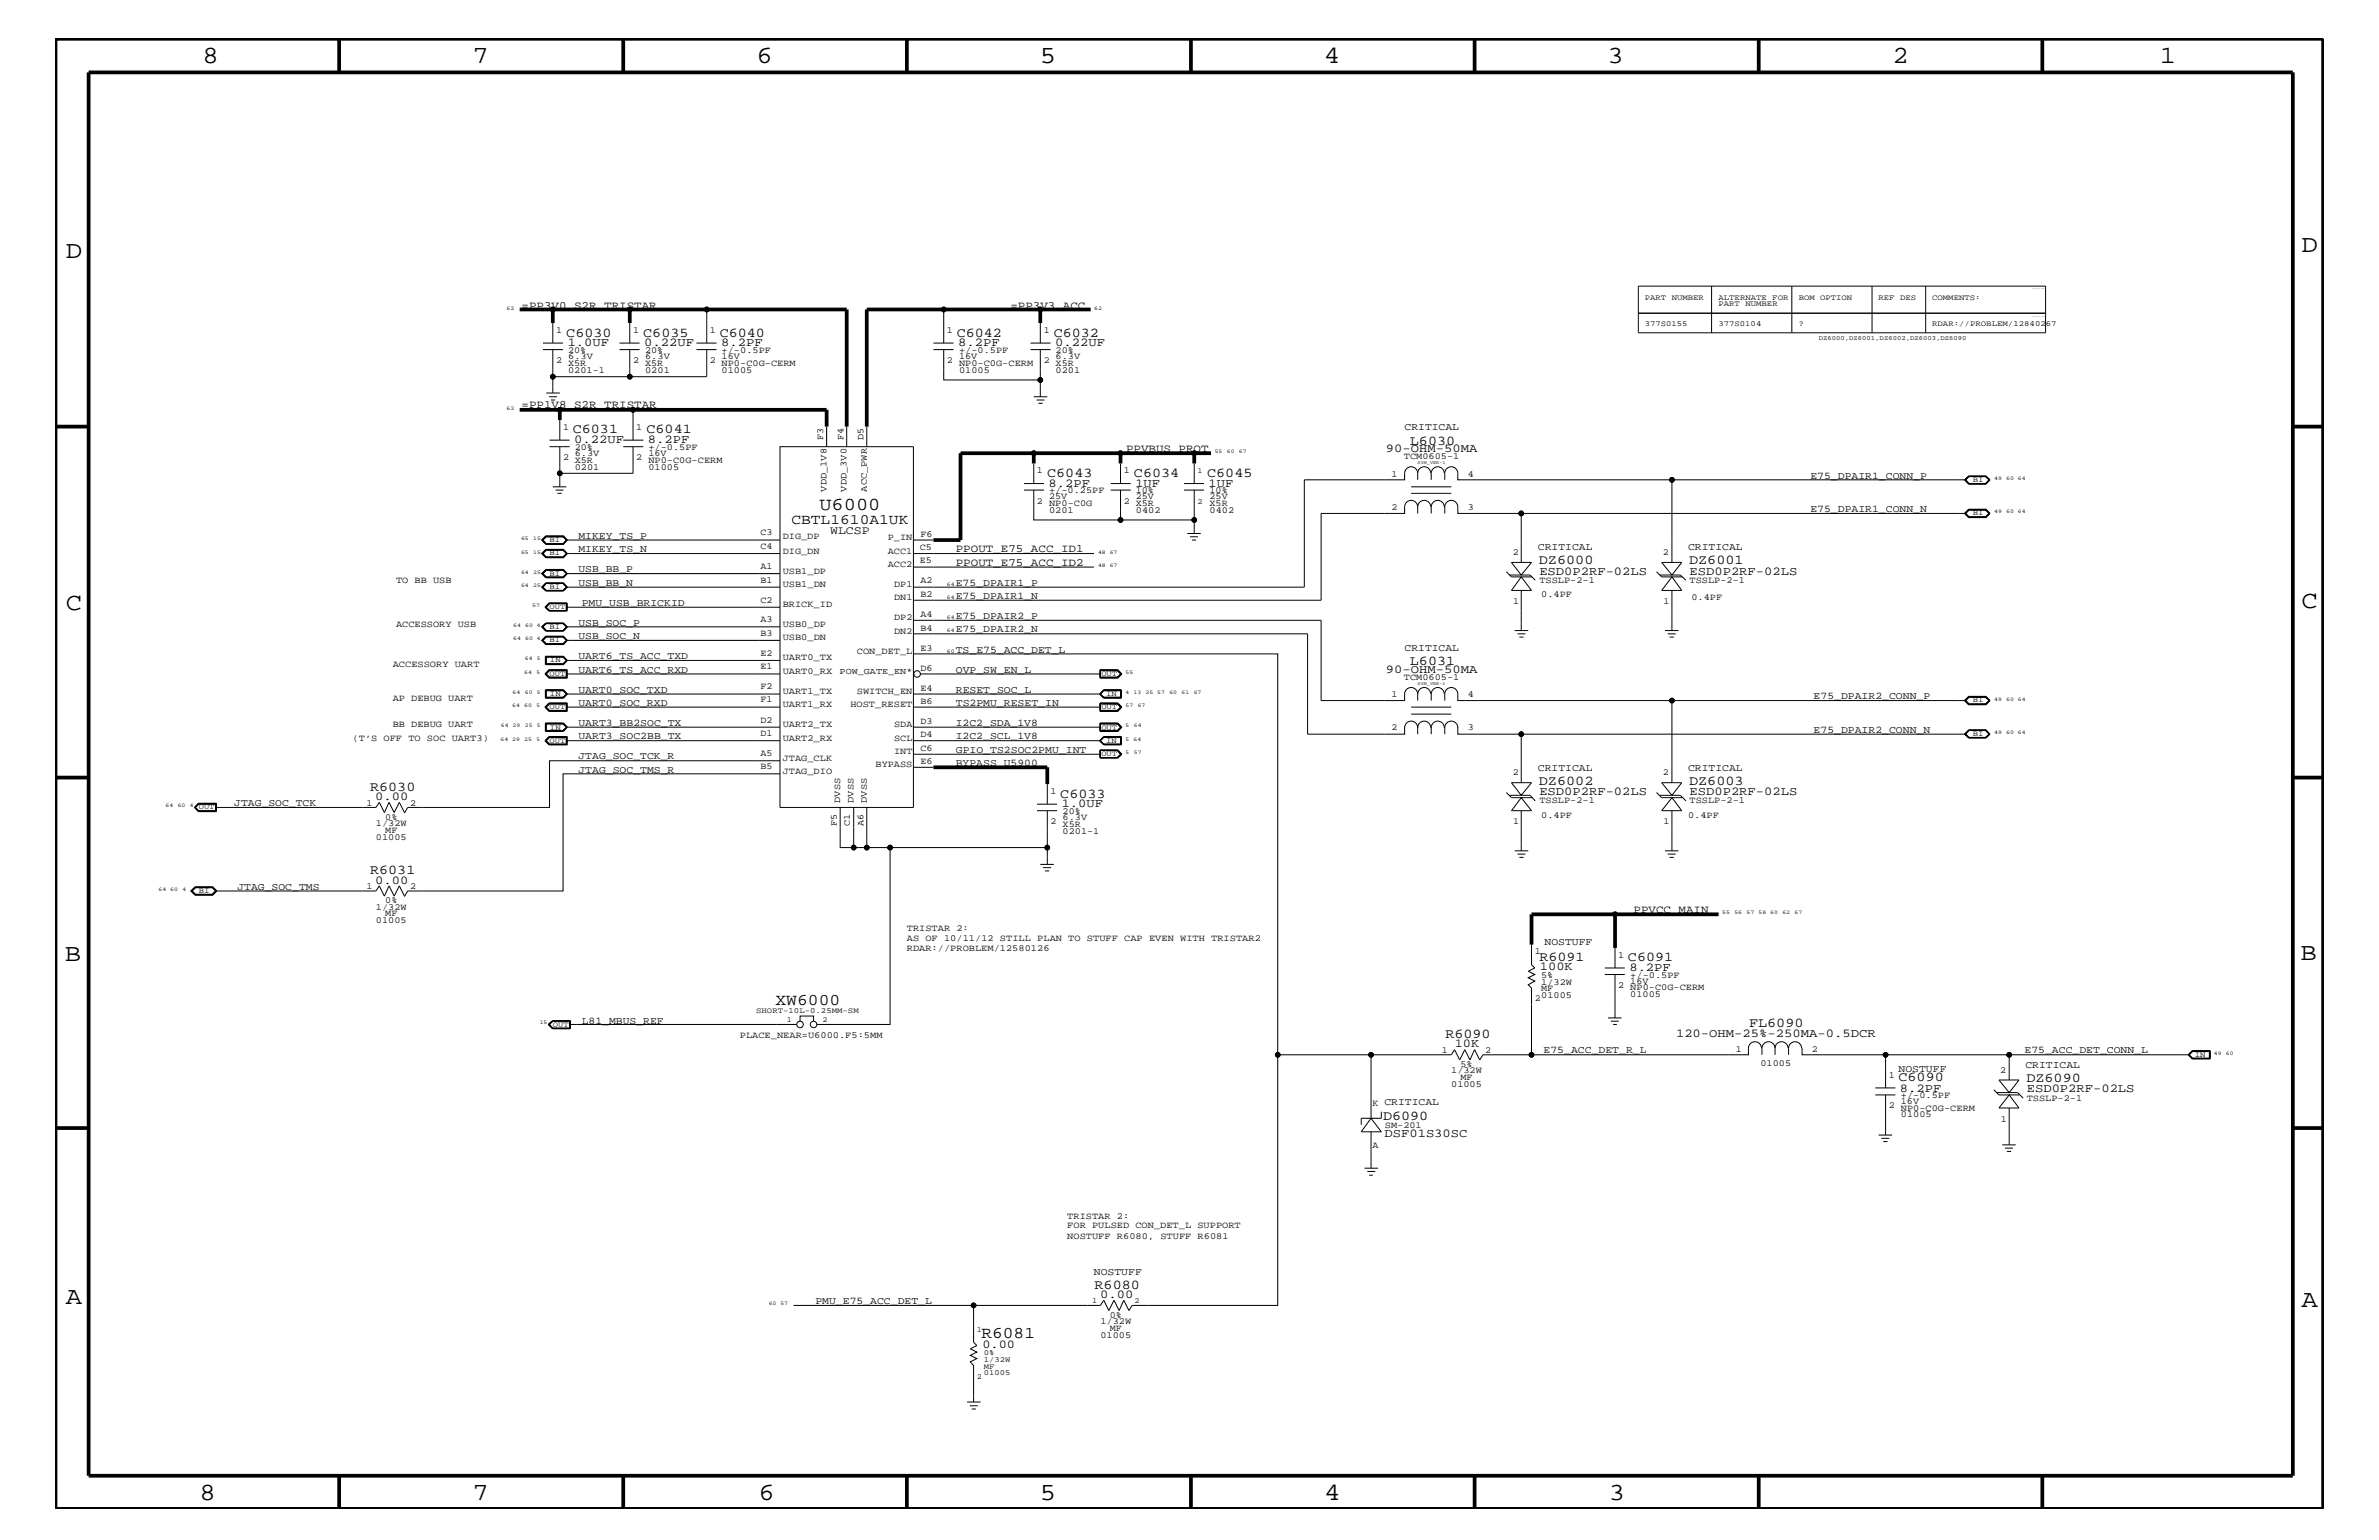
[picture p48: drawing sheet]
<svg xmlns="http://www.w3.org/2000/svg" width="432mm" height="279mm" viewBox="0 0 432 279" stroke-linecap="round" stroke-linejoin="round" font-family="sans-serif">
<defs><g id="words">
<g font-size="4.5">
<text x="36.7" y="11.5">8</text>
<text x="85.8" y="11.5">7</text>
<text x="137.3" y="11.5">6</text>
<text x="188.7" y="11.5">5</text>
<text x="240.3" y="11.5">4</text>
<text x="291.8" y="11.5">3</text>
<text x="343.5" y="11.5">2</text>
<text x="392" y="11.5">1</text>
<text x="11.9" y="46.8">D</text>
<text x="417.7" y="45.7">D</text>
<text x="11.9" y="110.6">C</text>
<text x="417.7" y="110.4">C</text>
<text x="11.8" y="174.3">B</text>
<text x="417.6" y="174.2">B</text>
<text x="11.9" y="236.7">A</text>
<text x="417.7" y="237.1">A</text>
<text x="36.2" y="272.1">8</text>
<text x="85.8" y="272.1">7</text>
<text x="137.7" y="272.1">6</text>
<text x="188.7" y="272.1">5</text>
<text x="240.4" y="272.1">4</text>
<text x="292" y="272.1">3</text>
</g>
<text font-size="3.3" x="148.7" y="92.6">U6000</text>
<g font-size="3">
<text x="140.8" y="182.4">XW6000</text>
<text x="178.1" y="242.8">R6081</text>
</g>
<text font-size="2.6" x="143.6" y="95">CBTL1610A1UK</text>
<g font-size="2.5">
<text x="102.8" y="61.1">C6030</text>
<text x="116.8" y="61.1">C6035</text>
<text x="130.6" y="61.1">C6040</text>
<text x="173.7" y="61.1">C6042</text>
<text x="191.3" y="61.1">C6032</text>
<text x="104" y="78.6">C6031</text>
<text x="117.3" y="78.6">C6041</text>
<text x="255.9" y="80.7">L6030</text>
<text x="190.1" y="86.5">C6043</text>
<text x="205.8" y="86.5">C6034</text>
<text x="219.1" y="86.5">C6045</text>
<text x="279.3" y="102.4">DZ6000</text>
<text x="306.6" y="102.4">DZ6001</text>
<text x="255.9" y="120.7">L6031</text>
<text x="67.2" y="143.5">R6030</text>
<text x="279.3" y="142.4">DZ6002</text>
<text x="306.6" y="142.4">DZ6003</text>
<text x="192.4" y="144.7">C6033</text>
<text x="67.2" y="158.6">R6031</text>
<text x="279.4" y="174.3">R6091</text>
<text x="295.5" y="174.4">C6091</text>
<text x="262.3" y="188.3">R6090</text>
<text x="317.5" y="186.4">FL6090</text>
<text x="344.6" y="196.2">C6090</text>
<text x="367.8" y="196.4">DZ6090</text>
<text x="251" y="203.2">D6090</text>
<text x="198.7" y="233.8">R6080</text>
</g>
<g font-size="2.2">
<text x="103" y="62.9">1.0UF</text>
<text x="116.9" y="62.9">0.22UF</text>
<text x="130.9" y="62.9">8.2PF</text>
<text x="173.9" y="62.9">8.2PF</text>
<text x="191.5" y="62.9">0.22UF</text>
<text x="104.2" y="80.5">0.22UF</text>
<text x="117.6" y="80.5">8.2PF</text>
<text x="251.5" y="82">90-OHM-50MA</text>
<text x="190.3" y="88.3">8.2PF</text>
<text x="206.1" y="88.3">1UF</text>
<text x="219.4" y="88.3">1UF</text>
<text x="279.4" y="104.3">ESD0P2RF-02LS</text>
<text x="306.7" y="104.3">ESD0P2RF-02LS</text>
<text x="251.5" y="122">90-OHM-50MA</text>
<text x="68.1" y="145.1">0.00</text>
<text x="192.7" y="146.5">1.0UF</text>
<text x="279.4" y="144.2">ESD0P2RF-02LS</text>
<text x="306.7" y="144.2">ESD0P2RF-02LS</text>
<text x="68.1" y="160.3">0.00</text>
<text x="279.5" y="176.1">100K</text>
<text x="295.7" y="176.2">8.2PF</text>
<text x="264" y="190">10K</text>
<text x="304.2" y="188.1">120-OHM-25%-250MA-0.5DCR</text>
<text x="344.8" y="198.1">8.2PF</text>
<text x="367.9" y="198.1">ESD0P2RF-02LS</text>
<text x="251.3" y="206.4">DSF01S30SC</text>
<text x="199.7" y="235.5">0.00</text>
<text x="178.3" y="244.5">0.00</text>
</g>
<text font-size="2.1" x="150.7" y="96.8">WLCSP</text>
<g font-size="2">
<text x="94.7" y="56">=PP3V0_S2R_TRISTAR</text>
<text x="183.4" y="56">=PP3V3_ACC</text>
<text x="94.7" y="74.1">=PP1V8_S2R_TRISTAR</text>
<text x="204.4" y="82">PPVBUS_PROT</text>
<text x="173.5" y="100.2">PPOUT_E75_ACC_ID1</text>
<text x="173.5" y="102.6">PPOUT_E75_ACC_ID2</text>
<text x="296.5" y="165.6">PPVCC_MAIN</text>
</g>
<g font-size="1.9">
<text x="254.9" y="78">CRITICAL</text>
<text x="328.6" y="86.9">E75_DPAIR1_CONN_P</text>
<text x="328.6" y="92.9">E75_DPAIR1_CONN_N</text>
<text x="105" y="100.2">MIKEY_TS_N</text>
<text x="105" y="97.7">MIKEY_TS_P</text>
<text x="279.1" y="99.9">CRITICAL</text>
<text x="306.4" y="99.9">CRITICAL</text>
<text x="105" y="106.3">USB_BB_N</text>
<text x="105" y="103.8">USB_BB_P</text>
<text x="173.5" y="106.3">E75_DPAIR1_P</text>
<text x="105" y="113.6">USB_SOC_P</text>
<text x="105.6" y="109.9">PMU_USB_BRICKID</text>
<text x="173.5" y="112.3">E75_DPAIR2_P</text>
<text x="173.5" y="108.7">E75_DPAIR1_N</text>
<text x="105" y="115.9">USB_SOC_N</text>
<text x="105" y="119.6">UART6_TS_ACC_TXD</text>
<text x="173.5" y="118.4">TS_E75_ACC_DET_L</text>
<text x="173.5" y="114.8">E75_DPAIR2_N</text>
<text x="254.9" y="118.1">CRITICAL</text>
<text x="105" y="122">UART6_TS_ACC_RXD</text>
<text x="105" y="125.7">UART0_SOC_TXD</text>
<text x="173.5" y="122">OVP_SW_EN_L</text>
<text x="173.5" y="125.7">RESET_SOC_L</text>
<text x="105" y="128">UART0_SOC_RXD</text>
<text x="105" y="131.7">UART3_BB2SOC_TX</text>
<text x="173.5" y="131.7">I2C2_SDA_1V8</text>
<text x="173.5" y="128">TS2PMU_RESET_IN</text>
<text x="329.2" y="126.9">E75_DPAIR2_CONN_P</text>
<text x="105" y="134.1">UART3_SOC2BB_TX</text>
<text x="105" y="137.8">JTAG_SOC_TCK_R</text>
<text x="173.5" y="134.1">I2C2_SCL_1V8</text>
<text x="173.5" y="136.6">GPIO_TS2SOC2PMU_INT</text>
<text x="329.2" y="133">E75_DPAIR2_CONN_N</text>
<text x="105" y="140.2">JTAG_SOC_TMS_R</text>
<text x="173.5" y="139">BYPASS_U5900</text>
<text x="279.1" y="139.8">CRITICAL</text>
<text x="306.4" y="139.8">CRITICAL</text>
<text x="42.5" y="146.2">JTAG_SOC_TCK</text>
<text x="43.1" y="161.4">JTAG_SOC_TMS</text>
<text x="280.3" y="171.4">NOSTUFF</text>
<text x="105.6" y="185.7">L81_MBUS_REF</text>
<text x="280.2" y="191.1">E75_ACC_DET_R_L</text>
<text x="367.5" y="191.1">E75_ACC_DET_CONN_L</text>
<text x="344.6" y="194.4">NOSTUFF</text>
<text x="367.6" y="193.7">CRITICAL</text>
<text x="198.5" y="231.3">NOSTUFF</text>
<text x="148" y="236.6">PMU_E75_ACC_DET_L</text>
</g>
<g font-size="1.7">
<text x="100.9" y="60.4">1</text>
<text x="100.9" y="65.9">2</text>
<text x="103.1" y="65.1">6.3V</text>
<text x="103.1" y="64">20%</text>
<text x="114.9" y="60.4">1</text>
<text x="114.9" y="65.9">2</text>
<text x="117.1" y="65.1">6.3V</text>
<text x="117.1" y="64">20%</text>
<text x="128.9" y="60.4">1</text>
<text x="128.9" y="65.9">2</text>
<text x="131" y="64">+/-0.5PF</text>
<text x="131" y="65.1">16V</text>
<text x="171.9" y="60.4">1</text>
<text x="171.9" y="65.9">2</text>
<text x="174.1" y="65.1">16V</text>
<text x="174.1" y="64">+/-0.5PF</text>
<text x="189.5" y="60.4">1</text>
<text x="189.5" y="65.9">2</text>
<text x="191.6" y="64">20%</text>
<text x="191.6" y="65.1">6.3V</text>
<text x="103.1" y="67.6">0201-1</text>
<text x="103.1" y="66.4">X5R</text>
<text x="117.1" y="67.6">0201</text>
<text x="117.1" y="66.4">X5R</text>
<text x="131" y="67.6">01005</text>
<text x="131" y="66.4">NP0-C0G-CERM</text>
<text x="174.1" y="67.6">01005</text>
<text x="174.1" y="66.4">NP0-C0G-CERM</text>
<text x="191.6" y="66.4">X5R</text>
<text x="191.6" y="67.6">0201</text>
<text x="102.2" y="78">1</text>
<text x="102.2" y="83.5">2</text>
<text x="104.3" y="83.9">X5R</text>
<text x="104.3" y="82.7">6.3V</text>
<text x="104.3" y="81.6">20%</text>
<text x="115.5" y="78">1</text>
<text x="115.5" y="83.5">2</text>
<text x="117.7" y="83.9">NP0-C0G-CERM</text>
<text x="117.7" y="81.6">+/-0.5PF</text>
<text x="117.7" y="82.7">16V</text>
<text x="149.4" y="79.9" transform="rotate(-90 149.4 79.9)">F3</text>
<text x="153.1" y="79.9" transform="rotate(-90 153.1 79.9)">F4</text>
<text x="156.7" y="79.9" transform="rotate(-90 156.7 79.9)">D5</text>
<text x="254.8" y="83.3">TCM0605-1</text>
<text x="104.3" y="85.2">0201</text>
<text x="117.7" y="85.2">01005</text>
<text x="150" y="89.2" transform="rotate(-90 150 89.2)">VDD_1V8</text>
<text x="153.7" y="89.2" transform="rotate(-90 153.7 89.2)">VDD_3V0</text>
<text x="157.3" y="89.2" transform="rotate(-90 157.3 89.2)">ACC_PWR</text>
<text x="188.2" y="85.9">1</text>
<text x="190.4" y="89.5">+/-0.25PF</text>
<text x="204" y="85.9">1</text>
<text x="206.2" y="89.5">10%</text>
<text x="219.5" y="89.5">10%</text>
<text x="252.6" y="86.5">1</text>
<text x="266.4" y="86.5">4</text>
<text x="188.2" y="91.4">2</text>
<text x="190.4" y="90.6">25V</text>
<text x="190.4" y="91.8">NP0-C0G</text>
<text x="190.4" y="93.1">0201</text>
<text x="204" y="91.4">2</text>
<text x="206.2" y="90.6">25V</text>
<text x="206.2" y="91.8">X5R</text>
<text x="206.2" y="93.1">0402</text>
<text x="219.5" y="90.6">25V</text>
<text x="219.5" y="93.1">0402</text>
<text x="219.5" y="91.8">X5R</text>
<text x="252.6" y="92.6">2</text>
<text x="266.4" y="92.6">3</text>
<text x="138" y="99.6">C4</text>
<text x="138" y="97.1">C3</text>
<text x="142.1" y="97.7">DIG_DP</text>
<text x="142.1" y="100.4">DIG_DN</text>
<text x="161.1" y="98">P_IN</text>
<text x="161.1" y="100.4">ACC1</text>
<text x="167" y="99.9">C5</text>
<text x="167" y="97.4">F6</text>
<text x="274.6" y="100.7">2</text>
<text x="301.8" y="100.7">2</text>
<text x="71.9" y="105.9">TO BB USB</text>
<text x="138" y="105.7">B1</text>
<text x="138" y="103.2">A1</text>
<text x="142.1" y="104.1">USB1_DP</text>
<text x="142.1" y="106.5">USB1_DN</text>
<text x="161.1" y="102.9">ACC2</text>
<text x="162.3" y="106.5">DP1</text>
<text x="167" y="102.2">E5</text>
<text x="167" y="105.9">A2</text>
<text x="279.4" y="105.8">TSSLP-2-1</text>
<text x="306.7" y="105.8">TSSLP-2-1</text>
<text x="71.9" y="113.7">ACCESSORY USB</text>
<text x="138" y="109.3">C2</text>
<text x="138" y="112.9">A3</text>
<text x="142.1" y="113.7">USB0_DP</text>
<text x="142.1" y="110.2">BRICK_ID</text>
<text x="162.3" y="108.9">DN1</text>
<text x="162.3" y="112.6">DP2</text>
<text x="167" y="108.3">B2</text>
<text x="167" y="112">A4</text>
<text x="274.7" y="109.5">1</text>
<text x="279.7" y="108.3">0.4PF</text>
<text x="301.9" y="109.5">1</text>
<text x="307" y="108.9">0.4PF</text>
<text x="138" y="119">E2</text>
<text x="138" y="115.3">B3</text>
<text x="142.1" y="119.8">UART0_TX</text>
<text x="142.1" y="116.2">USB0_DN</text>
<text x="155.5" y="118.6">CON_DET_L</text>
<text x="162.3" y="115">DN2</text>
<text x="167" y="118.1">E3</text>
<text x="167" y="114.4">B4</text>
<text x="71.3" y="121">ACCESSORY UART</text>
<text x="138" y="121.4">E1</text>
<text x="138" y="125.1">F2</text>
<text x="142.1" y="125.9">UART1_TX</text>
<text x="142.1" y="122.3">UART0_RX</text>
<text x="155.5" y="125.9">SWITCH_EN</text>
<text x="167" y="121.7">D6</text>
<text x="167" y="125.3">E4</text>
<text x="254.8" y="123.4">TCM0605-1</text>
<text x="71.3" y="127.1">AP DEBUG UART</text>
<text x="71.3" y="131.9">BB DEBUG UART</text>
<text x="138" y="127.5">F1</text>
<text x="138" y="131.1">D2</text>
<text x="142.1" y="131.9">UART2_TX</text>
<text x="142.1" y="128.3">UART1_RX</text>
<text x="154.3" y="128.3">HOST_RESET</text>
<text x="162.3" y="131.9">SDA</text>
<text x="167" y="127.7">B6</text>
<text x="167" y="131.3">D3</text>
<text x="252.6" y="126.5">1</text>
<text x="266.4" y="126.5">4</text>
<text x="64" y="134.4">(T’S OFF TO SOC UART3)</text>
<text x="138" y="137.2">A5</text>
<text x="138" y="133.5">D1</text>
<text x="142.1" y="134.4">UART2_RX</text>
<text x="162.3" y="136.8">INT</text>
<text x="162.3" y="134.4">SCL</text>
<text x="167" y="136.2">C6</text>
<text x="167" y="133.8">D4</text>
<text x="252.6" y="132.5">2</text>
<text x="266.4" y="132.5">3</text>
<text x="138" y="139.6">B5</text>
<text x="142.1" y="138">JTAG_CLK</text>
<text x="142.1" y="140.4">JTAG_DIO</text>
<text x="158.9" y="139.2">BYPASS</text>
<text x="167" y="138.6">E6</text>
<text x="274.6" y="140.7">2</text>
<text x="301.8" y="140.7">2</text>
<text x="66.5" y="146.2">1</text>
<text x="68.2" y="149.9">1/32W</text>
<text x="69.9" y="148.7">0%</text>
<text x="74.4" y="146.2">2</text>
<text x="151.9" y="149.9" transform="rotate(-90 151.9 149.9)">F5</text>
<text x="152.5" y="145.7" transform="rotate(-90 152.5 145.7)">DVSS</text>
<text x="154.3" y="149.9" transform="rotate(-90 154.3 149.9)">C1</text>
<text x="154.9" y="145.7" transform="rotate(-90 154.9 145.7)">DVSS</text>
<text x="156.7" y="149.9" transform="rotate(-90 156.7 149.9)">A6</text>
<text x="157.3" y="145.7" transform="rotate(-90 157.3 145.7)">DVSS</text>
<text x="190.7" y="144">1</text>
<text x="190.7" y="149.5">2</text>
<text x="192.9" y="147.7">20%</text>
<text x="192.9" y="148.8">6.3V</text>
<text x="274.7" y="149.5">1</text>
<text x="279.4" y="145.7">TSSLP-2-1</text>
<text x="279.7" y="148.4">0.4PF</text>
<text x="301.9" y="149.5">1</text>
<text x="306.4" y="148.4">0.4PF</text>
<text x="306.7" y="145.7">TSSLP-2-1</text>
<text x="68.2" y="152.3">01005</text>
<text x="69.9" y="151.1">MF</text>
<text x="192.9" y="150.1">X5R</text>
<text x="192.9" y="151.2">0201-1</text>
<text x="66.5" y="161.3">1</text>
<text x="74.4" y="161.3">2</text>
<text x="68.2" y="165">1/32W</text>
<text x="68.2" y="167.5">01005</text>
<text x="69.9" y="166.2">MF</text>
<text x="69.9" y="163.9">0%</text>
<text x="164.6" y="168.9">TRISTAR 2:</text>
<text x="164.6" y="170.7">AS OF 10/11/12 STILL PLAN TO STUFF CAP EVEN WITH TRISTAR2</text>
<text x="164.6" y="172.6">RDAR://PROBLEM/12580126</text>
<text x="278.6" y="173.2">1</text>
<text x="293.7" y="173.8">1</text>
<text x="279.7" y="179.9">MF</text>
<text x="279.7" y="177.4">5%</text>
<text x="279.7" y="178.7">1/32W</text>
<text x="293.7" y="179.3">2 NP0-C0G-CERM</text>
<text x="295.9" y="178.5">16V</text>
<text x="295.9" y="177.4">+/-0.5PF</text>
<text x="278.6" y="181.6">2</text>
<text x="279.7" y="181">01005</text>
<text x="295.9" y="181">01005</text>
<text x="134.3" y="188.3">PLACE_NEAR=U6000.F5:5MM</text>
<text x="261.7" y="191">1</text>
<text x="269.6" y="191">2</text>
<text x="315" y="190.8">1</text>
<text x="328.8" y="190.8">2</text>
<text x="263.4" y="194.8">1/32W</text>
<text x="263.4" y="197.2">01005</text>
<text x="265.1" y="193.6">5%</text>
<text x="265.1" y="195.9">MF</text>
<text x="319.5" y="193.3">01005</text>
<text x="342.8" y="195.6">1</text>
<text x="363.1" y="194.7">2</text>
<text x="249.1" y="200.7">K CRITICAL</text>
<text x="342.8" y="201">2</text>
<text x="345" y="199.2">+/-0.5PF</text>
<text x="345" y="201.5">NP0-C0G-CERM</text>
<text x="345" y="202.7">01005</text>
<text x="345" y="200.3">16V</text>
<text x="363.1" y="203.5">1</text>
<text x="367.9" y="199.8">TSSLP-2-1</text>
<text x="249.1" y="208.3">A</text>
<text x="251.4" y="204.6">SM-201</text>
<text x="193.7" y="221.1">TRISTAR 2:</text>
<text x="193.7" y="224.7">NOSTUFF R6080, STUFF R6081</text>
<text x="193.7" y="222.9">FOR PULSED CON_DET_L SUPPORT</text>
<text x="201.4" y="239">0%</text>
<text x="199.7" y="242.7">01005</text>
<text x="199.7" y="240.2">1/32W</text>
<text x="201.4" y="241.4">MF</text>
</g>
<text font-size="1.6" x="152.4" y="122.3">POW_GATE_EN*</text>
<g font-size="1.4">
<text x="298.5" y="54.4">PART NUMBER</text>
<text x="298.5" y="59.2">377S0155</text>
<text x="311.9" y="59.2">377S0104</text>
<text x="311.9" y="55.6">PART NUMBER</text>
<text x="311.9" y="54.4">ALTERNATE FOR</text>
<text x="326.5" y="54.4">BOM OPTION</text>
<text x="326.5" y="59.2">?</text>
<text x="341" y="54.4">REF DES</text>
<text x="350.7" y="54.4">COMMENTS:</text>
<text x="350.7" y="59.2">RDAR://PROBLEM/12840267</text>
<text x="217.3" y="85.9">1</text>
<text x="358.1" y="87.5">BI</text>
<text x="217.3" y="91.4">2</text>
<text x="358.1" y="93.5">BI</text>
<text x="99.7" y="98.4">BI</text>
<text x="99.7" y="100.8">BI</text>
<text x="99.7" y="104.4">BI</text>
<text x="99.7" y="106.9">BI</text>
<text x="99.7" y="110.5">OUT</text>
<text x="99.7" y="114.2">BI</text>
<text x="99.7" y="116.5">BI</text>
<text x="99.7" y="122.6">OUT</text>
<text x="99.8" y="120.2">IN</text>
<text x="199.9" y="122.6">OUT</text>
<text x="99.7" y="128.7">OUT</text>
<text x="99.8" y="126.3">IN</text>
<text x="199.9" y="128.7">OUT</text>
<text x="200.7" y="126.3">IN</text>
<text x="358.1" y="127.5">BI</text>
<text x="99.7" y="134.7">OUT</text>
<text x="99.8" y="132.4">IN</text>
<text x="199.9" y="137.2">OUT</text>
<text x="199.9" y="132.4">OUT</text>
<text x="200.7" y="134.7">IN</text>
<text x="358.1" y="133.5">BI</text>
<text x="36.1" y="146.8">OUT</text>
<text x="36.1" y="162">BI</text>
<text x="137.2" y="183.8">SHORT-10L-0.25MM-SM</text>
<text x="142.8" y="185.4">1</text>
<text x="149.3" y="185.4">2</text>
<text x="100.3" y="186.3">OUT</text>
<text x="398.4" y="191.7">IN</text>
<text x="198.2" y="236.4">1</text>
<text x="205.9" y="236.4">2</text>
<text x="177.3" y="241.7">1</text>
<text x="178.6" y="245.9">0%</text>
<text x="177.3" y="250.1">2</text>
<text x="178.6" y="247.1">1/32W</text>
<text x="178.6" y="249.5">01005</text>
<text x="178.6" y="248.4">MF</text>
</g>
<text font-size="1.2" x="330.1" y="61.7">DZ6000,DZ6001,DZ6002,DZ6003,DZ6090</text>
<g font-size="1">
<text x="91.9" y="56.2">62</text>
<text x="198.6" y="56.2">62</text>
<text x="91.9" y="74.4">62</text>
<text x="220.5" y="82.2">55</text>
<text x="222.7" y="82.2">60</text>
<text x="224.9" y="82.2">67</text>
<text x="361.9" y="87.1">49</text>
<text x="364.2" y="87.1">60 64</text>
<text x="361.9" y="93.2">49</text>
<text x="364.2" y="93.2">60 64</text>
<text x="94.6" y="98">65</text>
<text x="94.6" y="100.4">65</text>
<text x="96.8" y="98">15</text>
<text x="96.8" y="100.4">15</text>
<text x="199.3" y="100.4">48 67</text>
<text x="94.6" y="104.1">64</text>
<text x="94.6" y="106.5">64</text>
<text x="96.8" y="104.1">25</text>
<text x="96.8" y="106.5">25</text>
<text x="171.9" y="106.3">64</text>
<text x="199.3" y="102.9">48 67</text>
<text x="93.1" y="113.7">64</text>
<text x="95.3" y="113.7">60 4</text>
<text x="96.6" y="110.2">57</text>
<text x="171.9" y="112.3">64</text>
<text x="171.9" y="108.7">64</text>
<text x="93.1" y="116.2">64</text>
<text x="95.2" y="119.8">64</text>
<text x="95.3" y="116.2">60 4</text>
<text x="97.5" y="119.8">5</text>
<text x="171.9" y="118.4">60</text>
<text x="171.9" y="114.8">64</text>
<text x="93" y="125.9">64</text>
<text x="95.2" y="122.3">64</text>
<text x="95.2" y="125.9">60</text>
<text x="97.4" y="122.3">5</text>
<text x="97.5" y="125.9">5</text>
<text x="204.3" y="122.3">55</text>
<text x="204.3" y="125.9">4</text>
<text x="205.7" y="125.9">13</text>
<text x="207.9" y="125.9">25 57</text>
<text x="212.3" y="125.9">60</text>
<text x="214.5" y="125.9">61</text>
<text x="216.7" y="125.9">67</text>
<text x="90.9" y="131.9">64 29</text>
<text x="93" y="128.3">64</text>
<text x="95.2" y="128.3">60</text>
<text x="95.2" y="131.9">25</text>
<text x="97.4" y="128.3">5</text>
<text x="97.5" y="131.9">5</text>
<text x="204.3" y="131.9">5</text>
<text x="204.3" y="128.3">57</text>
<text x="205.8" y="131.9">64</text>
<text x="206.5" y="128.3">67</text>
<text x="361.9" y="127.1">49</text>
<text x="364.2" y="127.1">60 64</text>
<text x="90.8" y="134.4">64 29</text>
<text x="95.2" y="134.4">25</text>
<text x="97.4" y="134.4">5</text>
<text x="204.3" y="136.8">5</text>
<text x="204.3" y="134.4">5</text>
<text x="205.7" y="134.4">64</text>
<text x="205.8" y="136.8">57</text>
<text x="361.9" y="133.2">49</text>
<text x="364.2" y="133.2">60 64</text>
<text x="30.1" y="146.5">64</text>
<text x="32.3" y="146.5">60</text>
<text x="34.5" y="146.5">4</text>
<text x="28.8" y="161.7">64 60</text>
<text x="33.1" y="161.7">4</text>
<text x="312.6" y="165.9">55</text>
<text x="314.8" y="165.9">56</text>
<text x="317" y="165.9">57</text>
<text x="319.2" y="165.9">58 60</text>
<text x="323.5" y="165.9">62</text>
<text x="325.7" y="165.9">67</text>
<text x="98" y="185.9">15</text>
<text x="401.8" y="191.4">49</text>
<text x="404" y="191.4">60</text>
<text x="139.5" y="236.8">60 57</text>
</g>
<g font-size=".8">
<text x="257.3" y="84.2">SYM_VER-1</text>
<text x="257.3" y="124.2">SYM_VER-1</text>
</g>
</g></defs>
<g fill="none" stroke="#000" stroke-width=".18">
<path d="M100.3 58.6v3.6M114.3 58.6v3.6M128.3 56.1v6.1M171.3 56.1v6.1M188.8 58.6v3.6M297.4 51.9h73.9v8.5h-73.9zM297.4 56.8h73.9M310.7 51.9v8.5M325.2 51.9v8.5M339.8 51.9v8.5M349.5 51.9v8.5M98.6 62.2h3.6"/>
<path d="M98.6 63.4h3.6M99.2 71.3h2.4M99.7 72h1.4M99.7 79.9h3.7M100 72.6h.8M100.3 63.4v4.9h14M100.3 68.3v3M101.6 76.2v3.7M112.4 62.2h3.7M112.4 63.4h3.7M113.1 79.9h3.7M114.3 63.4v4.9h14v-4.9"/>
<path d="M114.9 74.4v5.5M126.4 63.4h3.7M126.4 62.2h3.7M150 77.4v3.6M153.7 77.4v3.6M157.3 77.4v3.6M169.4 62.2h3.7M169.4 63.4h3.7M171.3 63.4v5.5h17.5v3.1M187 62.2h3.7M187 63.4h3.7M187.6 72h2.5"/>
<path d="M188.1 72.6h1.5M188.5 73.2h.7M188.8 63.4v5.5M99.2 97.4l-.7 .6 .7 .7M99.2 97.4l-.6 .6 .6 .7M99.2 97.4h3l.6 .6h38.8M99.2 97.4h3l.7 .6-.7 .7h-3M99.7 81h3.7M100.3 88.3h2.5M100.8 88.9h1.5M101.2 89.5h.7M101.6 81v7.3"/>
<path d="M102.8 98l-.6 .7h-3M103 98l-.8 .7h-3.1M103 98l-.7 .7h-3.2M103 98l-.8-.7h-3.1l-.7 .7 .7 .7M103 98l-.7-.8h-3.2l-.8 .8 .8 .7M113.1 81h3.7M114.9 81v4.9h-13.3M141.6 81h24.2v65.5h-24.2zM165.8 98h3.6M185.9 87.7h3.6M185.9 88.9h3.6M187.6 88.9v5.4h15.8v-5.4"/>
<path d="M187.6 84.1v3.6M201.6 87.7h3.6M201.6 88.9h3.6M203.4 84.1v3.6M203.4 94.3h13.4M214.9 87.7h3.6M214.9 88.9h3.6M215.5 96.8h2.4M216 97.4h1.4M216.3 98h.8M216.8 84.1v3.6M216.8 88.9v7.9"/>
<path d="M256.1 88.3h7.3M256.1 89.5h7.3M257.3 92a1.19 1.19 0 0 1 1.2-1.2 1.19 1.19 0 0 1 1.2 1.2M257.3 85.9a1.19 1.19 0 0 1 1.2-1.2 1.19 1.19 0 0 1 1.2 1.2M257.3 85.9a1.19 1.19 0 0 0-1.2-1.2 1.19 1.19 0 0 0-1.2 1.2v1.2h-18.2v19.4h-70.9M257.3 92a1.19 1.19 0 0 0-1.2-1.2 1.19 1.19 0 0 0-1.2 1.2v1.2h-15.1v15.7h-74M257.3 85.9v1.2M257.3 92v1.2M262.1 92a1.19 1.19 0 0 0-1.1-1.2 1.19 1.19 0 0 0-1.2 1.2v1.2M262.1 85.9a1.19 1.19 0 0 0-1.1-1.2 1.19 1.19 0 0 0-1.2 1.2v1.2M262.2 87.1v-1.2a1.19 1.19 0 0 1 1.2-1.2 1.19 1.19 0 0 1 1.2 1.2v1.2h38.9M276.1 93.2h-11.5v-1.2a1.19 1.19 0 0 0-1.2-1.2 1.19 1.19 0 0 0-1.2 1.2v1.2"/>
<path d="M356.8 87.1h-53.3v14.9M356.8 93.2h-80.7v8.8M357.3 92.5h3.1l.7 .7-.7 .6h-3.1M357.3 86.4h3.1l.7 .7-.7 .7h-3.1M357.3 92.5h3.1l.6 .7M357.3 86.5h3.1l.6 .6-.6 .6h-3.1l-.6-.6zM357.3 92.4h3.1l.8 .8-.8 .7h-3.1l-.7-.7zM357.3 86.4h3.1l.8 .7-.8 .7h-3.1M357.3 92.5l-.7 .7 .7 .6M357.3 92.5l-.6 .7 .6 .6M357.3 86.4l-.7 .7 .7 .7M357.4 92.6h3l.6 .6-.6 .5h-3l-.6-.5z"/>
<path d="M357.4 86.5h3l.6 .6-.6 .6h-3l-.6-.6zM361 93.2l-.6 .6h-3.1M98.3 100.4l.8-.7h3.2l.7 .7-.7 .8h-3.2zM98.3 104.1l.8-.8h3.2l.7 .8-.7 .7h-3.2zM98.3 116.2l.8-.8h3.2l.7 .8-.7 .7h-3.2zM98.4 100.4l.7-.6h3.1l.8 .6-.8 .7h-3.1zM98.4 104.1l.7-.7h3.1l.8 .7-.8 .7h-3.1zM98.4 116.2l.7-.7h3.1l.8 .7-.8 .7h-3.1zM98.5 100.4l.7-.6h3l.7 .6-.7 .7h-3zM98.5 104.1l.7-.7h3l.7 .7-.7 .7h-3zM98.5 116.2l.7-.7h3l.7 .7-.7 .7h-3zM99 119.1h3.3l.7 .7-.7 .8h-3.3z"/>
<path d="M99.1 105.8l-.8 .7 .8 .7M99.1 105.8l-.7 .7 .7 .7M99.1 113l-.8 .7 .8 .8M99.1 113l-.7 .7 .7 .8M99.1 105.8h3.1l.8 .7M99.1 105.8h3.2l.7 .7M99.1 113h3.1l.8 .7M99.1 113h3.2l.7 .7M99.2 105.9l-.7 .6 .7 .6M99.2 105.9l-.6 .6 .6 .6M99.2 113.1l-.7 .6 .7 .7M99.2 113.1l-.6 .6 .6 .7"/>
<path d="M99.2 119.2h3l.6 .6-.6 .6h-3zM99.2 105.9h3l.6 .6h38.8M99.2 113.1h3l.6 .6h38.8M99.2 105.9h3l.7 .6-.7 .6h-3M99.2 113.1h3l.7 .6-.7 .7h-3M99.7 109.4h3.3v1.4h-3.3M99.7 109.4l-.7 .8 .7 .6M99.7 109.4l-.8 .8 .8 .6M99.7 109.5l-.5 .7 .5 .6M99.7 109.5h3.1v1.3h-3.1M99.7 109.5l-.6 .7 .6 .6M102.2 119.1l.8 .7"/>
<path d="M102.2 119.1l.7 .7-.7 .7M102.2 119.1h-3.1v1.4h3.1M102.8 100.4l-.6 .6h-3l-.6-.6 .6-.6h3l.6 .6h38.8M102.8 104.1l-.6 .6h-3l-.6-.6 .6-.6h3l.6 .6h38.8M102.8 106.5l-.6 .6h-3M102.8 113.7l-.6 .7h-3M102.8 116.2l-.6 .6h-3l-.6-.6 .6-.6h3l.6 .6h38.8M102.8 110.2h38.8M102.8 119.8h38.8M102.9 109.4v1.4M103 106.5l-.8 .7h-3.1M103 106.5l-.7 .7h-3.2"/>
<path d="M103 113.7l-.8 .8h-3.1M103 113.7l-.7 .8h-3.2M103 119.8l-.8 .7M165.8 112.5h74v14.6h15.1v-1.2a1.19 1.19 0 0 1 1.2-1.2 1.19 1.19 0 0 1 1.2 1.2M165.8 115h71.5v18.2h17.6v-1.3M165.8 118.6h66.1v118.2h-26.4l-.6 1-.9-1.9-.9 1.9-.9-1.9-.9 1.9-1-1.9-.6 .9h-23M165.8 100.4h32.8M165.8 102.9h32.8M273.4 103.7l.9 1h3.8M274 104.3h3.7l1 1M274.3 102h3.7l-1.9 2.3zM274.9 114.4h2.5"/>
<path d="M275.4 115h1.5M275.8 115.6h.7M276.1 104.7l1.9 2.4h-3.7zM276.1 107.1v7.3M300.7 103.7l.9 1h3.7M301.3 104.3h3.7l1 1M301.6 102h3.6l-1.7 2.3zM302.2 114.4h2.4M302.7 115h1.4M303 115.6h.8M303.5 107.1v7.3M303.5 104.7l1.7 2.4h-3.6z"/>
<path d="M98.9 122.3l.8-.8h3.3v1.5h-3.3zM98.9 134.4l.8-.8h3.3v1.5h-3.3zM98.9 128.3l.8-.8h3.3v1.6h-3.3zM99 134.4l.7-.7h3.2v1.4h-3.2zM99 131.2h3.3l.7 .7-.7 .8h-3.3zM99 125.2h3.3l.7 .7-.7 .8h-3.3zM99.1 128.3l.6-.6h3.1v1.3h-3.1zM99.1 122.3l.6-.7h3.1v1.3h-3.1zM99.1 126.5h3.1M99.1 125.2v1.4h3.1l.8-.7M99.1 125.2h3.1l.7 .7-.7 .6M99.1 131.3h3.1"/>
<path d="M99.2 131.3v1.2h3l.6-.6M99.7 129.1l-.7-.8 .7-.7h3.2v1.5M99.7 121.5l-.7 .8 .7 .7h3.2v-1.5M99.7 127.7l-.5 .6 .5 .6h3.1M99.7 133.7l-.6 .7 .6 .7M102.2 125.2l.8 .7M102.2 131.3l.6 .6M102.2 131.3l.7 .6-.7 .7h-3.1M102.8 121.7h-3.1l-.5 .6 .5 .6M102.8 133.8h-3.1l-.5 .6 .5 .6h3.1M102.8 128.3h38.8M102.8 125.9h38.8"/>
<path d="M102.8 122.3h38.8M102.8 131.9h38.8M102.8 134.4h38.8M102.8 133.7v1.4M102.8 125.9l-.6-.6h-3v1.2M102.8 125.9l-.6 .6M103 131.9l-.8-.6h-3.1v1.4M103 131.9l-.8 .8M141.6 138h-41.9v8.5h-25.7l-.6 1M165.8 136.8h33.9M165.8 128.3h33.9M165.8 125.9h33.9"/>
<path d="M165.8 131.9h33.9M165.8 134.4h33.9M165.8 139.2h3.6M167.1 122.3h32.6M199.7 127.6h3.2l.7 .7-.7 .8M199.7 131.3h3.2l.7 .6-.7 .8M199.7 125.9l.6 .6M199.7 121.5h3.2l.7 .8-.7 .7h-3.2zM199.7 127.5h3.2l.7 .8-.7 .8h-3.2zM199.7 131.2h3.2l.7 .7-.7 .8h-3.2zM199.7 134.4l.6-.7h3.2v1.4h-3.2zM199.7 121.7h3.1l.6 .6-.6 .6"/>
<path d="M199.7 134.4l.6-.6h3.1v1.2h-3.1zM199.7 121.6h3.1l.7 .7-.7 .6h-3.1zM199.7 127.7h3.1l.7 .6-.7 .7h-3.1zM199.7 131.3h3.1l.7 .6-.7 .7h-3.1zM199.7 125.9l.6-.6h3.1v1.2M200.3 126.5h3.2M200.3 125.2h3.3v1.5h-3.3l-.7-.8zM200.3 133.6h3.3v1.5h-3.3l-.7-.7zM200.3 125.2l-.6 .7M202.8 136.2l.7 .6-.7 .6M202.8 136.2l.6 .6-.6 .6M202.8 131.3l.6 .6-.6 .6h-3.1"/>
<path d="M202.8 127.7l.6 .6-.6 .6h-3.1M202.8 136.2h-3.1v1.2h3.1M202.9 136.1l.7 .7-.7 .7M202.9 121.5l.7 .8-.7 .7h-3.2M202.9 136.1h-3.2v1.4h3.2M203.5 125.2v1.4h-3.2l-.6-.7M203.5 125.2h-3.2l-.6 .7M254.9 132a1.19 1.19 0 0 1 1.2-1.2 1.19 1.19 0 0 1 1.2 1.2 1.19 1.19 0 0 1 1.2-1.2 1.19 1.19 0 0 1 1.2 1.2M256.1 128.3h7.3M256.1 129.6h7.3M257.3 125.9a1.19 1.19 0 0 1 1.2-1.2 1.19 1.19 0 0 1 1.2 1.2M257.3 125.9v1.2"/>
<path d="M257.3 131.9v1.3M259.8 132a1.19 1.19 0 0 1 1.2-1.2 1.19 1.19 0 0 1 1.1 1.2M259.8 131.9v1.3M262.1 125.9a1.19 1.19 0 0 0-1.1-1.2 1.19 1.19 0 0 0-1.2 1.2v1.2M262.2 127.1v-1.2a1.19 1.19 0 0 1 1.2-1.2 1.19 1.19 0 0 1 1.2 1.2v1.2h38.9M262.2 131.9v1.3M262.2 132a1.19 1.19 0 0 1 1.2-1.2 1.19 1.19 0 0 1 1.2 1.2M264.6 131.9v1.3h11.5M356.8 133.2h-80.7v8.8M356.8 127.1h-53.3v14.9M357.3 126.4h3.1l.7 .7-.7 .7h-3.1M357.3 132.4h3.1l.7 .8-.7 .7h-3.1"/>
<path d="M357.3 126.4h3.1l.6 .7M357.3 132.5h3.1l.6 .7-.6 .6h-3.1l-.6-.6zM357.3 126.3h3.1l.8 .8-.8 .8h-3.1l-.7-.8zM357.3 132.4h3.1l.8 .8-.8 .7h-3.1M357.3 126.4l-.7 .7 .7 .7M357.3 126.4l-.6 .7 .6 .7M357.3 132.4l-.7 .8 .7 .7M357.4 126.5h3l.6 .6-.6 .6h-3l-.6-.6zM357.4 132.5h3l.6 .7-.6 .6h-3l-.6-.6zM361 127.1l-.6 .7h-3.1M35.3 146.5l.8 .7M35.5 146.5l.6-.6h3v1.2h-3z"/>
<path d="M36 145.7h3.3v1.6h-3.3l-.7-.8zM36.1 145.8h3.1v1.4h-3.1M36.1 145.8l-.7 .7 .7 .7M36.1 145.8l-.8 .7M39.1 146.5h29.1l.6-.9 1 1.8 .8-1.8 .9 1.8 1-1.8 .9 1.8M141.6 140.4h-39.4v21.2h-28.2l-.6 1.1M152.5 146.5v7.3h2.4v-7.3M154.9 153.8h2.4M157.3 153.8h4.3v32.1h-13.3M157.3 146.5v7.3M188.2 147.1h3.7M188.2 145.9h3.7"/>
<path d="M188.8 156.8h2.5M189.3 157.4h1.5M189.7 158h.7M190.1 147.1v6.7h-28.5M190.1 142.3v3.6M190.1 153.8v3M273.4 143.8l.9 .9h3.8M274 144.3h3.7l1 1M274.3 142h3.7l-1.9 2.3zM274.9 154.4h2.5M275.4 155h1.5M275.8 155.6h.7"/>
<path d="M276.1 144.7l1.9 2.4h-3.7zM276.1 147.1v7.3M300.7 143.8l.9 .9h3.7M301.3 144.3h3.7l1 1M301.6 142h3.6l-1.7 2.3zM302.2 154.4h2.4M302.7 155h1.4M303 155.6h.8M303.5 147.1v7.3M303.5 144.7l1.7 2.4h-3.6zM34.6 161.6l.8-.7h3.2l.8 .7-.8 .8h-3.2zM35.5 161l-.8 .6 .8 .7"/>
<path d="M35.5 161l-.7 .6 .7 .7M35.5 161h3.1l.7 .6-.7 .7h-3.1M35.5 161h3l.7 .6-.7 .7h-3M39.1 161.6l-.6 .6h-3l-.6-.6 .6-.5h3l.6 .5h29.1l.6-.9 1 1.9 .8-1.9 .9 1.9 1-1.9 .9 1.9M278 171.4v3.6l.6 .6-1.2 .6 1.2 .6-1.2 .6 1.2 .6-1.2 .7 .6 .6v12.1M291.3 175.6h3.6M291.3 176.8h3.6M293.1 172v3.6M293.1 176.8v7.9M99.5 185.9l.8-.7h3.3v1.4h-3.3zM100.3 185.3l-.6 .6 .6 .6M100.3 185.3h3.2"/>
<path d="M100.3 185.2l-.7 .7 .7 .7M100.3 186.5h3.2M103.4 185.9h41.2M103.4 185.3v1.2M103.5 185.2v1.4M145.2 185.3v-1h2.5v1M231.9 191.4h17M291.9 184.7h2.4M292.4 185.3h1.4M292.8 185.9h.7M319.7 190.2a1.19 1.19 0 0 0-1.2-1.2 1.19 1.19 0 0 0-1.1 1.2v1.2h-48.2l-.6 .9-1-1.9-.8 1.9-.9-1.9-1 1.9-.9-1.9-.6 1h-14.5v11.5l1.8 2.4h-3.6l1.8-2.4M322.2 190.2a1.19 1.19 0 0 1 1.2-1.2 1.19 1.19 0 0 1 1.1 1.2"/>
<path d="M322.2 190.2a1.19 1.19 0 0 0-1.2-1.2 1.19 1.19 0 0 0-1.2 1.2v1.2M322.2 190.2v1.2M327 190.2a1.19 1.19 0 0 0-1.2-1.2 1.19 1.19 0 0 0-1.2 1.2v1.2M327.1 190.2v1.2h15.1M340.4 197.4h3.6M340.4 198.7h3.6M342.2 198.7v7.2M361.9 197.7l.9 1h3.7M362.5 198.2h3.7l1 1M362.8 195.9h3.7l-1.8 2.3zM364.7 198.7l1.8 2.3h-3.7zM364.7 191.4v4.5"/>
<path d="M364.7 191.4h-22.5v6M364.7 191.4h32.7M397.2 191.4l.8 .6M397.4 191.4l.6-.6h3v1.2h-3zM397.9 190.6h3.3v1.5h-3.3l-.7-.7zM398 190.7h3.1v1.3h-3.1M398 190.7l-.7 .7 .7 .6M398 190.7l-.8 .7M247.7 211.9h2.4M248.2 212.5h1.4M248.5 213.2h.7M248.9 205.3v6.6"/>
<path d="M250.7 201.7v1.2h-3.6v1.2M341 205.9h2.4M341.5 206.5h1.4M341.8 207.1h.8M363.4 207.7h2.5M363.9 208.3h1.5M364.3 208.9h.7M364.7 201v6.7M144 236.8h32.7v6.7l.6 .6-1.2 .6 1.2 .6-1.2 .6 1.2 .6-1.2 .6 .6 .7v6.6M175.5 254.4h2.5M176 255h1.5M176.4 255.6h.7"/>
<circle cx="100.3" cy="56.1" r=".42"/>
<circle cx="114.3" cy="56.1" r=".42"/>
<circle cx="128.3" cy="56.1" r=".42"/>
<circle cx="171.3" cy="56.1" r=".42"/>
<circle cx="188.8" cy="56.1" r=".42"/>
<circle cx="100.3" cy="68.3" r=".42"/>
<circle cx="101.6" cy="74.4" r=".42"/>
<circle cx="114.3" cy="68.3" r=".42"/>
<circle cx="114.9" cy="74.4" r=".42"/>
<circle cx="188.8" cy="68.9" r=".42"/>
<circle cx="101.6" cy="85.9" r=".42"/>
<circle cx="187.6" cy="82.2" r=".42"/>
<circle cx="203.4" cy="94.3" r=".42"/>
<circle cx="203.4" cy="82.2" r=".42"/>
<circle cx="216.8" cy="94.3" r=".42"/>
<circle cx="216.8" cy="82.2" r=".42"/>
<circle cx="276.1" cy="93.2" r=".42"/>
<circle cx="303.5" cy="87.1" r=".42"/>
<circle cx="166.5" cy="122.3" r=".59"/>
<circle cx="276.1" cy="133.2" r=".42"/>
<circle cx="303.5" cy="127.1" r=".42"/>
<circle cx="154.9" cy="153.8" r=".42"/>
<circle cx="157.3" cy="153.8" r=".42"/>
<circle cx="161.6" cy="153.8" r=".42"/>
<circle cx="190.1" cy="153.8" r=".42"/>
<circle cx="293.1" cy="165.9" r=".42"/>
<circle cx="145.2" cy="185.9" r=".59"/>
<circle cx="147.7" cy="185.9" r=".59"/>
<circle cx="231.9" cy="191.4" r=".42"/>
<circle cx="248.9" cy="191.4" r=".42"/>
<circle cx="278" cy="191.4" r=".42"/>
<circle cx="342.2" cy="191.4" r=".42"/>
<circle cx="364.7" cy="191.4" r=".42"/>
<circle cx="176.7" cy="236.8" r=".42"/>
</g>
<g fill="none" stroke="#000" stroke-width=".68" stroke-linecap="butt">
<path d="M10.1 7h411.6v266.8h-411.6zM16.1 13.1h400.1v254.6h-400.1zM61.6 7v6.1M113.1 7v6.1M164.6 7v6.1M216.2 7v6.1M267.6 7v6.1M319.2 7v6.1M370.7 7v6.1M94.3 56.1h6v2.5M100.3 56.1h14M114.3 58.6v-2.5h39.4v21.3"/>
<path d="M188.8 56.1h-31.5v21.3M198 56.1h-9.2v2.5M10.1 77.4h6M94.3 74.4h7.3v1.8M101.6 74.4h48.4v3M416.2 77.4h5.5M187.6 82.2h-13.3v15.8h-4.9M203.4 82.2h-15.8v1.9M216.8 82.2h-13.4v1.9M216.8 82.2h3M216.8 82.2v1.9M169.4 139.2h20.7v3.1"/>
<path d="M10.1 141.1h6M416.2 141.1h5.5M293.1 165.9v6.1M311.9 165.9h-33.9v5.5M10.1 204.7h6M416.2 204.7h5.5M61.6 267.7v6.1M113.1 267.7v6.1M164.6 267.7v6.1M216.2 268v5.8M267.6 267.7v6.1M319.2 267.7v6.1"/>
<path d="M370.7 267.7v6.1"/>
</g>
<g fill="#000">
<circle cx="100.3" cy="56.2" r=".42"/>
<circle cx="114.3" cy="56.2" r=".42"/>
<circle cx="128.3" cy="56.2" r=".42"/>
<circle cx="171.3" cy="56.2" r=".42"/>
<circle cx="188.8" cy="56.2" r=".42"/>
<circle cx="100.3" cy="68.4" r=".42"/>
<circle cx="101.6" cy="74.4" r=".42"/>
<circle cx="114.3" cy="68.4" r=".42"/>
<circle cx="114.9" cy="74.4" r=".42"/>
<circle cx="188.8" cy="68.9" r=".42"/>
<circle cx="101.6" cy="85.9" r=".42"/>
<circle cx="187.6" cy="82.2" r=".42"/>
<circle cx="203.4" cy="94.3" r=".42"/>
<circle cx="203.4" cy="82.2" r=".42"/>
<circle cx="216.7" cy="82.2" r=".42"/>
<circle cx="216.7" cy="94.3" r=".42"/>
<circle cx="276.1" cy="93.2" r=".42"/>
<circle cx="303.4" cy="87.1" r=".42"/>
<circle cx="276.1" cy="133.2" r=".42"/>
<circle cx="303.4" cy="127.1" r=".42"/>
<circle cx="154.9" cy="153.8" r=".42"/>
<circle cx="157.3" cy="153.8" r=".42"/>
<circle cx="161.5" cy="153.8" r=".42"/>
<circle cx="190.1" cy="153.8" r=".42"/>
<circle cx="293.1" cy="165.9" r=".42"/>
<circle cx="231.9" cy="191.4" r=".42"/>
<circle cx="248.8" cy="191.4" r=".42"/>
<circle cx="278" cy="191.4" r=".42"/>
<circle cx="342.2" cy="191.4" r=".42"/>
<circle cx="364.7" cy="191.4" r=".42"/>
<circle cx="176.7" cy="236.8" r=".42"/>
</g>
<use href="#words"/>
</svg>
